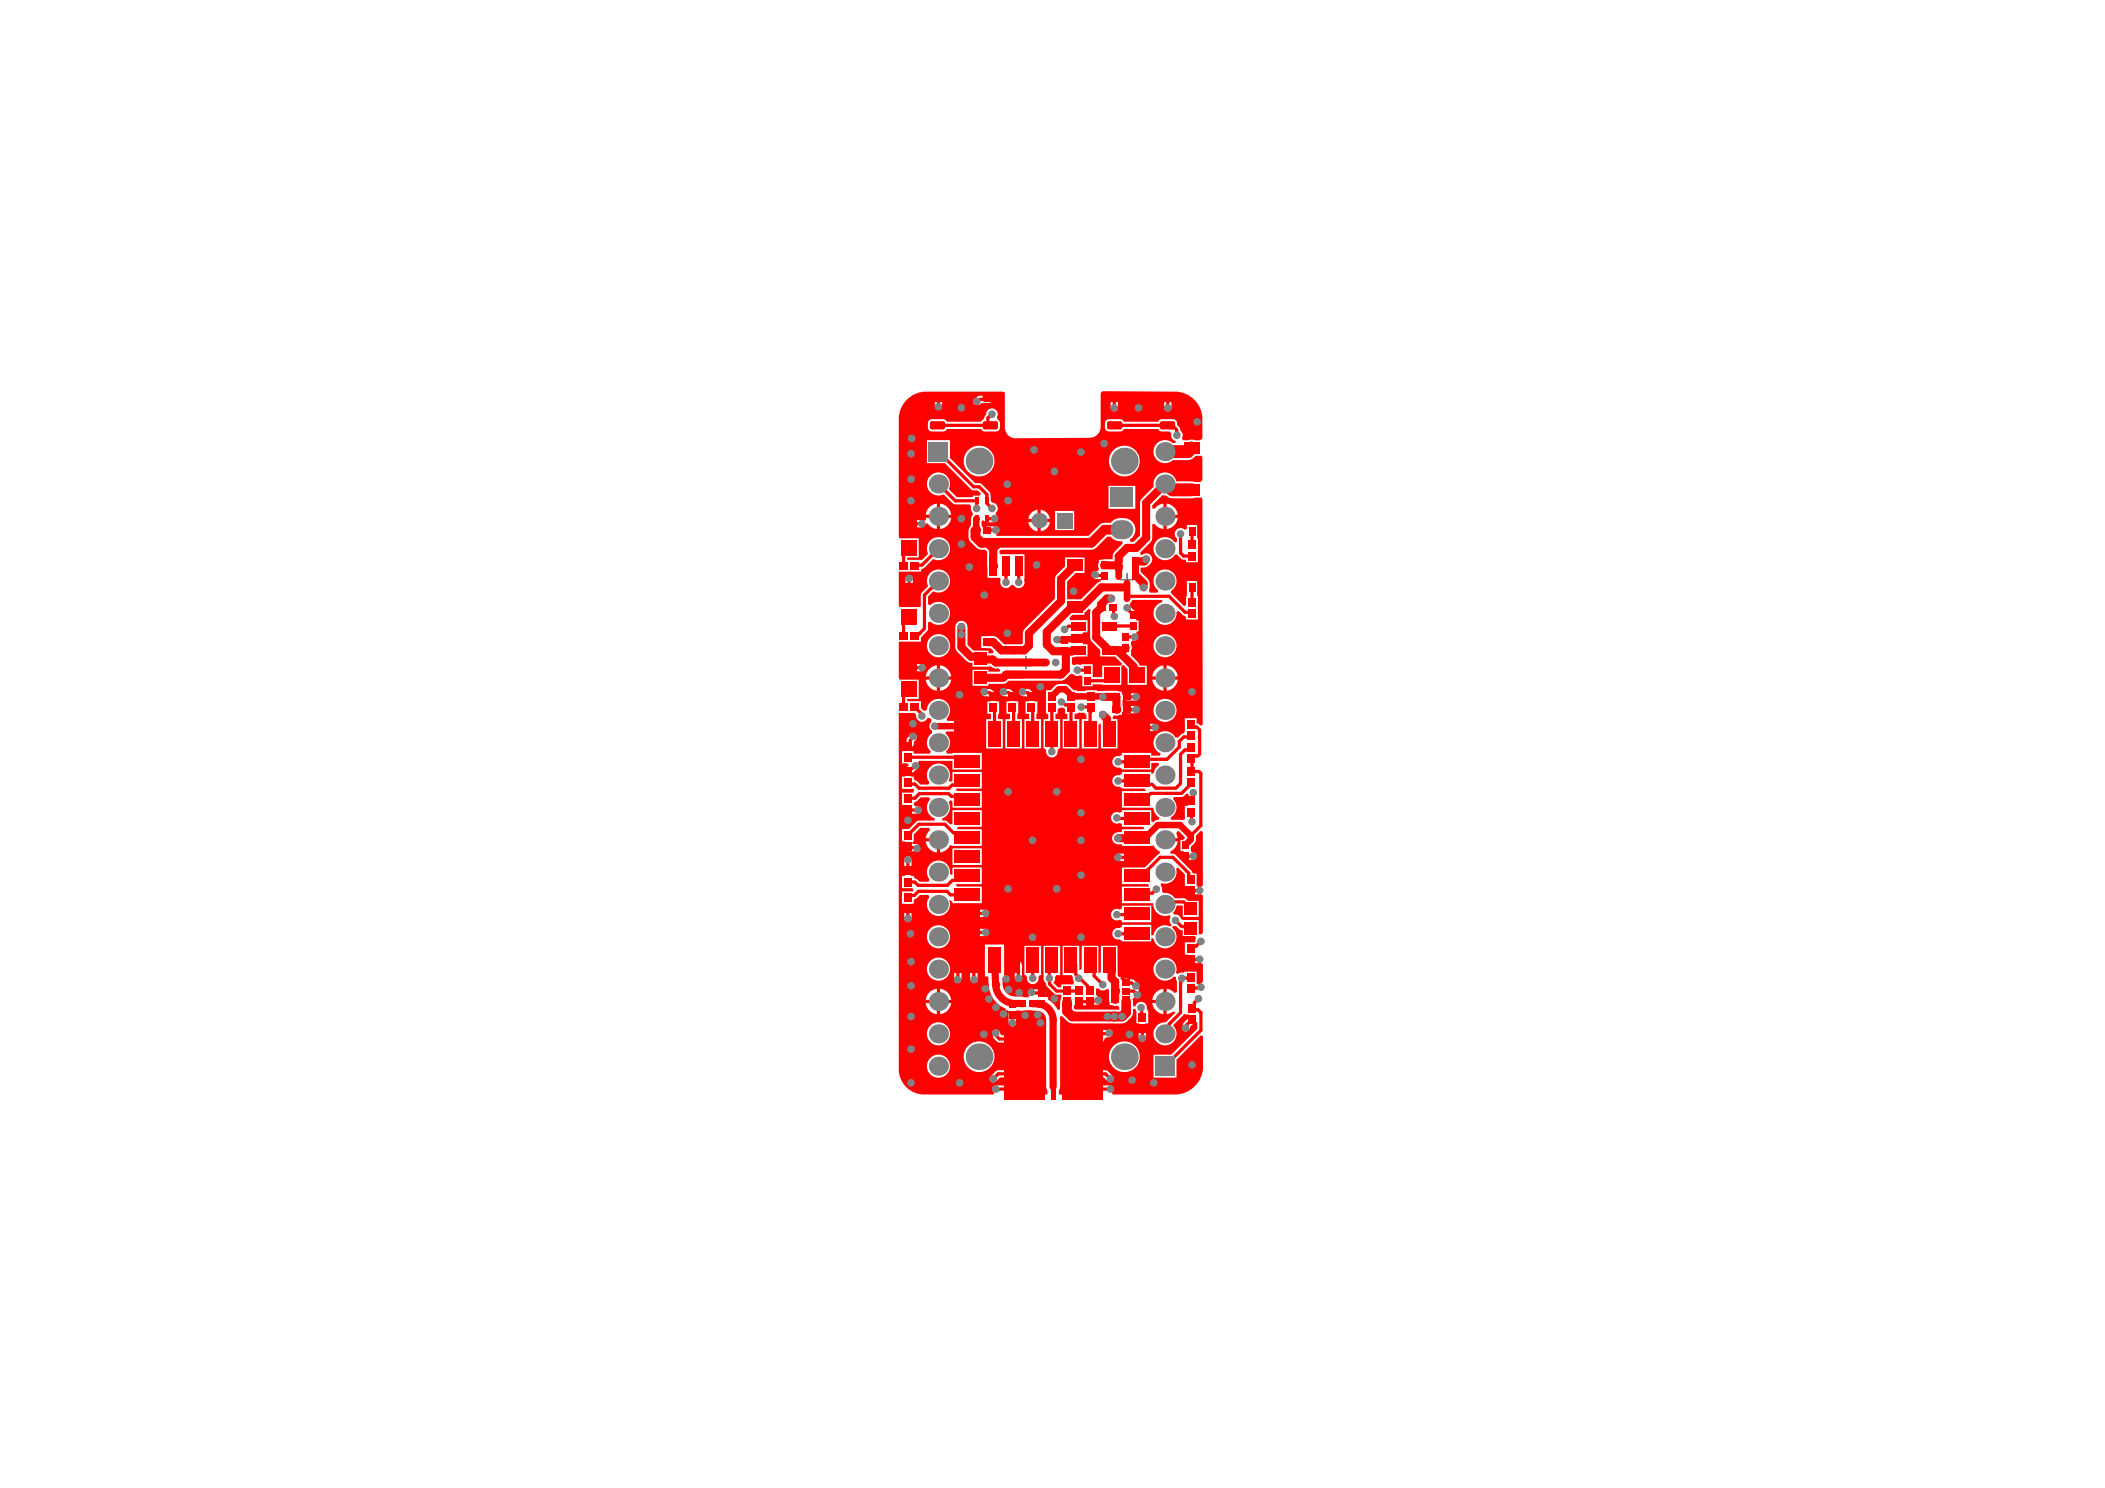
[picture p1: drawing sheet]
<svg xmlns="http://www.w3.org/2000/svg" width="297mm" height="210mm" viewBox="0 0 297 210" stroke-linecap="round" stroke-linejoin="round" font-family="sans-serif">
<path d="M140.2 83h1.8M141.1 82.1v1.8M143.9 93.5h1.8M144.8 92.6v1.8M158.1 81.8h1.8M159 80.9v1.8" fill="none" stroke="#008080" stroke-width=".18"/>
<g fill="#f00">
<path d="M164.4 118.2h1.8l-.2-.6 .1-.3 .2-.1 .9 1-.3 .3h-.3v1.5h.4l.1 .4a.51 .51 0 0 0-.3 .6 .51 .51 0 0 0 .7 .3h.9a.52 .52 0 0 0 .5-.6 .52 .52 0 0 0-.7-.4l-.2-.3v-.5a1.42 1.42 0 0 0 .8-1.6l.6-.7 .3 .1v7.6l-.1 .1a.69 .69 0 0 1-.7-.1v-1.7h-.6l-.2-.4-2.2-2.2-.2-.1-.5-.1-.1-.3a1.78 1.78 0 0 0 1.1-1.4h-1.8z"/>
<path d="M165.7 112.4h1.2l.5-.5 .4 .2v.4a.52 .52 0 0 0-.1 .9l-.1 .3h-.4v1.9l-.4 .1-1.5-.1-.1-.3a1.6 1.6 0 0 0 .3-2.6z"/>
<path d="M163.9 124.6a1.61 1.61 0 0 0 2-2l.3-.2 1 .9v1.7h.4l.1 .3a.52 .52 0 0 0-.1 .6 .52 .52 0 0 0 .6 .3l1.2-.1 .3 .2v5.3l-.2 .2-.3-.1v-1.9h-2.3l-.2-.2a.81 .81 0 0 0-1-.6l-.2-.3a1.49 1.49 0 0 0 .5-1l.9 .1v1.5h2.3v-2.2h-1.6l-.4-.3-1.4-.1a1.6 1.6 0 0 0-1.6-.7l-.3-.3a.74 .74 0 0 0-.1-.8z"/>
<path d="M150.9 87.2l.4-.5h1.7v-.3l.6-.5 .3 .2-.1 .3 .1 3.8 1.3 1.5 .1 .9h2l1.1 1-.2 .3h-2.7v1.6h-1.3v-1.8h-1.5l-.3 .1-.5-.1-.3 .1-.3-.1v-.9l.4-.2h1.8v-1.7h-.6l-.2-.3a.74 .74 0 0 0 0-1.1l.1-.3h.7v-1.7h-2.5z"/>
<path d="M151.5 141.8l.3-.1 .4 .1 2.7-.1a.56 .56 0 0 0 .6-.5 .56 .56 0 0 0-.5-.6l-.3-.2v-.9l.3-.1a.79 .79 0 0 0 1.2 .1l.3 .1 .1 2.2 1 .1 .3 .2v.3h-6.2l-.2-.2z"/>
<path d="M138.7 76.8h2.9l-1.4 1.5z"/>
<path d="M127.7 56.7a3.8 3.8 0 0 1 3-1.5h10.8l.3 .2v5a1.53 1.53 0 0 0 1.4 1.4l10.7-.1a1.52 1.52 0 0 0 1.4-1.5v-4.7l.1-.3h10.4a3.9 3.9 0 0 1 3.9 3.9v2.7l-.4 .3-1.1-.1-1.2 .1-.2-.3 .1-.6-.3-.5-.1-.3-.4-.4v-.3a.58 .58 0 0 0-.6-.6h-1.5l-.4 .2-.2 .2h-4.8l-.1-.2-.4-.2h-1.6l-.4 .2-.1 .2a1.14 1.14 0 0 0 .3 1.3l1.8 .1 .4-.2 .1-.2h4.8l.3 .3 1.4 .1 .2 .3a.83 .83 0 0 0 .6 1v.3h-.4a1.63 1.63 0 0 0-2.3 .1 1.63 1.63 0 0 0 0 2.2 1.63 1.63 0 0 0 2.3 .1h2.4l.3-.2 .5-.4h.9l.1 .3v3.1l-.3 .3-3.4-.1-.1-.3a1.63 1.63 0 0 0-2-.9 1.63 1.63 0 0 0-1.1 1.9l-1.9 2v4.9l-.9 .9h-.5l-.1-.3a1.63 1.63 0 0 0 .8-1.8 1.63 1.63 0 0 0-1.6-1.2 1.87 1.87 0 0 0-1.8 .6l-1.3 .1-1.9 1.8h-13v-.3a.51 .51 0 0 0 .4-.6 .51 .51 0 0 0-.5-.4h-1.9l-.1-.3v-.5l.3-.1 .5 .3 1.2-.1a.56 .56 0 0 0 .4-.5 .56 .56 0 0 0-.4-.5v-.2l.2-.2a.81 .81 0 0 0-.7-1.3l-.2-.2v-.8l-.2-.5-1.2-1.2h-.8l-3.6-3.6v-2.5h-3.2v3.2h2.5l3.7 3.7 .4 .2h.6l.4 .4-.1 .3h-1v.2h-2.3l-1.1-1.1a1.63 1.63 0 0 0-1.2-2.3 1.63 1.63 0 0 0-1.9 1.8 1.63 1.63 0 0 0 2.4 1.2l1.4 1.4 2.2 .1 .2 .3v.4l.3 .5-.3 .8-.1 1a2.19 2.19 0 0 0 0 2.3 2.19 2.19 0 0 0 2.1 1l.3 .3v3.7h1.8v.5a.82 .82 0 0 0 .6 .9 .82 .82 0 0 0 1-.4h.3l.1 .1a.82 .82 0 0 0 1 .3 .82 .82 0 0 0 .4-1.1l.1-3.6h-3.5l-.1-.4 .2-.3h12.8h.4l.3-.2 1.6-1.6h.5l.1 .2a1.77 1.77 0 0 0 1.4 .5l.1 .3-1.3 1.4-.1 .8-1.9 .1-.2 .7 .1 .7-.3 .2a.56 .56 0 0 0-.7 .5 .56 .56 0 0 0 .7 .6h.6l.1 .3-.6 .2-2.3 2.3h-1.9v-2.5l1.2-1.2h1.2v-2.2h-2.7v1.3l-1.4 1.4v3.1l-4.3 4.3-.3 .6v1.4l-.1 .2h-2.5l-.9-.9a1.95 1.95 0 0 0-1.6-.2h-.7v1.6h1.3l.4 .5-.1 .2-.6 .1v-.4h-2.1l-.9-.9v-2.5a.86 .86 0 0 0-.8-.8 .86 .86 0 0 0-.9 .8v2.9l.3 .6 1.3 1.3 .3 .2 .5 .1v.5h2.6l.1 .1a1.46 1.46 0 0 0 1.1 .2l.1 .3-.1 .2h-1.5v-.3h-2.3v2.2h2.3v-.2h2l.4-.1 .5-.4h7.3a2.07 2.07 0 0 0 1.3-.9h.4a.77 .77 0 0 0 1 .2l.3 .1v1.4h1.5v-.3l4 .1v-2.6l.3-.2 .6 .6v2.2h2.7v-2.7h-1l-.2-.5-1-1v-.6a.76 .76 0 0 0 0-.9v-.3l.2-.3a.55 .55 0 0 0 .7-.1 .55 .55 0 0 0-.2-.8l.1-.3h.3v-1.6h-.4l.1-1-.9-.9-.1-.2 .4-.8h4.2v.3a1.63 1.63 0 0 0-1.2 2 1.63 1.63 0 0 0 1.9 1.2 1.63 1.63 0 0 0 1.3-1.8l.3-.1 .6 .5 .3 .2 .2 .5h1.6l-.1-5.4h-1.4l-.1 3.4-.3 .1-1.8-1.8-.1-.3a1.64 1.64 0 0 0 .5-2.4 1.64 1.64 0 0 0-2.4-.2 1.64 1.64 0 0 0 .1 2.5v.3h-1.1l-.2-.3 .1-.1a1.68 1.68 0 0 0-.2-1.5l-1.1-1v-.6a1.31 1.31 0 0 0 1.6-1.5 .86 .86 0 0 0-1.3-.3h-.2l-.1-.4 1.6-1.7 .1-2.2 .3-.1a1.81 1.81 0 0 0 1.3 .7v-3.6a1.78 1.78 0 0 0-1.3 .8l-.3-.1v-.4l1.4-1.4h.6l.3 .2 .6 .2 4.1-.1 .1 .3v31.7l-.3 .2-.5-.4v-.7h-1.7v1.9l-.1 .2-.4 .2-.5 .5-.4-.1-.1-.2a1.64 1.64 0 0 0-2.6 0 1.64 1.64 0 0 0 .7 2.5l-.1 .3h-1.2v-.4h-4.2v.3l-.3 .2a.82 .82 0 0 0-1.1 .8 .82 .82 0 0 0 1.1 .8l.3 .2h4.2v-.9h1l.1 .3a1.56 1.56 0 0 0-.8 1.2h-.3v-.2h-4.2v.3l-.4 .1a.83 .83 0 0 0-1 .9 .83 .83 0 0 0 1.1 .8l.3 .2h3.2l.2 .4h-3.4v2.3h4.2l.3 .1v.1a1.57 1.57 0 0 0 .8 1.2l-.1 .3-.4 .1-.3 .3-.3-.1v-1.6h-4.2l-.1 .3-.2 .1-.2-.1a.82 .82 0 0 0-1 .9 .82 .82 0 0 0 1.2 .6l.3 .2v.3h3l.2 .4h-3.2v.4a1.04 1.04 0 0 0-1.4 .8 .86 .86 0 0 0 .9 .9h.5v.2h4.5l.5 .6 .4 .2v.2l-.1 .1-.3 .2-1.7 1.8h-3.3v2.3h3.7l.2 .3-3.9 .1v2.3h4.5v.3l-4.5 .1v.3l-.3 .2a.82 .82 0 0 0-1.2 .7 .82 .82 0 0 0 1.2 .7l.3 .2v.2h4.2v-2.3h.3l.1 .4a1.7 1.7 0 0 0 2.1 .9l.2 .3-.1 .3a.75 .75 0 0 0 .2 .8l-.2 .2a1.62 1.62 0 0 0-2.3 1.2h-.3v-1.4h-4.2v.2l-.4 .2a.83 .83 0 0 0-1 .8 .83 .83 0 0 0 1.1 .8l.3 .3h4.2v-.4h.3l.1 .4a1.64 1.64 0 0 0 2.5 .6 1.64 1.64 0 0 0 0-2.5l.2-.3h.4l.6 .6h.3v.8h1.7l.2 .3-.2 .6h-1.4v1.8h.4l.1 .3a.52 .52 0 0 0-.1 .6 .52 .52 0 0 0 .6 .3l1.3-.1 .2 .2v2.5l-.6 .4-.2-.1v-1.7h-1.7l-.2 .1a.74 .74 0 0 0-.8 .2l-.3-.2 .1-.3a1.63 1.63 0 0 0-1.9-1.8 1.63 1.63 0 0 0-1.1 2.4 1.63 1.63 0 0 0 2.7 .2l.3 .2 .1 .6v1.5l-.3 .1a1.74 1.74 0 0 0-1.2-.6v3.6l.9-.4 .4 .1-1.4 1.4a1.63 1.63 0 0 0-1.7 2 1.63 1.63 0 0 0 2.4 1.1 1.63 1.63 0 0 0 .3-2.6l1.6-1.7 .7 .1 .1 .3-.3 .4a1.2 1.2 0 0 0-.7 .9 .54 .54 0 0 0 .3 .8 .54 .54 0 0 0 .7-.4 .49 .49 0 0 1 .3-.6l.4-.4 .4 .1v.9l-3.7 3.7h-2.5v3.2h3.2v-2.5l3.5-3.4 .3 .1v4.2a4 4 0 0 1-3.6 4h-9.2l-.1-.3 .2-.1a.51 .51 0 0 0 .1-.6 .51 .51 0 0 0-.5-.3h-1.1l-.9-.8 .2-.3h.9l.7 .7a.51 .51 0 0 0 .6-.2 .51 .51 0 0 0 0-.7l-.9-.8h-1.8l-1.2-1.2v-.4l2.5-2.5 .4-.6a.63 .63 0 0 0 .8-.2 .63 .63 0 0 0-.2-.8h-1.4a.51 .51 0 0 0-.5 .5v.5l-2.6 2.7v2l.2 .4 2.7 2.7-.1 .3h-5.6v-.6l.2-.5-.1-9.9 .4-.1 .7 .8 .3 .2 .4 .1h5.9a2.06 2.06 0 0 0 2.7-1.6v-.5h.3l.2 .3v1.8h.4l.1 .3-.2 .4v1.3a.51 .51 0 0 0 .5 .6 .51 .51 0 0 0 .5-.6v-1.3l-.2-.4 .1-.3h.4v-1.8l-.2-.3a.83 .83 0 0 0-.6-1 .83 .83 0 0 0-1 .7l-.3-.1-.1-1 .3-.2a.54 .54 0 0 0 .8-.1 .54 .54 0 0 0-.2-.8v-.4l.1-.1a.5 .5 0 0 0-.4-.7 .98 .98 0 0 0-1.2-.5 .48 .48 0 0 0-.7 .2l-.3-.1-.1-.4h-.2l-.2-.2v-4.2h-2.4v3.7l-.3 .2v-3.9h-2.4v3.3l-.3 .2v-3.5h-2.3v4.2h1.2l.4 .9-.2 .4h-1.6v.4h-.5l-.7-.7a.77 .77 0 0 0 .3-.8l.2-.2h.5v-4.2h-2.3v4.2v.1a.78 .78 0 0 0 .3 1l.1 .5 1 1 .4 .1h.7v.5l-.2 .5v1.1l-.3 .1a2.98 2.98 0 0 0-1.4-1.5v-.3h-.3l-.2-.4a.5 .5 0 0 0-.4-.7l-1.3-.1a.51 .51 0 0 0-.6 .2 .51 .51 0 0 0 .1 .7l-.1 .3-1-.1a2.23 2.23 0 0 1-2.4-.9l-.2-.4-.1-1.3 .3-.3v-4.5h-2.7v4.5h.5v1.3a3.7 3.7 0 0 0 2.4 3.3v.2h.4l.1 .3-.1 .3v1.2a.52 .52 0 0 0 .6 .5 .52 .52 0 0 0 .4-.6v-1.3l.1-.3h.7a3.4 3.4 0 0 1 2 0h.3a1.27 1.27 0 0 1 1.2 1.3v9.4l.2 .5v.6h-5.6l-.1-.3 2.9-2.9v-2l-.1-.4-2.7-2.6-.3-.1h-.5l-.3-.3a.55 .55 0 0 0-.6-.6 .55 .55 0 0 0-.4 .8l.1 .4a1.31 1.31 0 0 0 1.5 .7l2.3 2.3v.4l-1.1 1.2h-2.2l-1 1a.51 .51 0 0 0 .2 .6 .51 .51 0 0 0 .6 0l.6-.6h1.3l.1 .3-.8 .8-1.4 .1a.5 .5 0 0 0-.3 .4 .5 .5 0 0 0 .3 .5l-.1 .3h-10.1l-.7-.1a3.6 3.6 0 0 1-2.6-3.5v-50.2h2.2l.3 .2v.4a.87 .87 0 0 0 .8 .6 .87 .87 0 0 0 .8-.5h.3l.2 .2v.4a.72 .72 0 0 0 .1 1.2v.3a1.61 1.61 0 0 0-.2 2.6l-.1 .3h-2.3v-.3h-.4v-.4a.89 .89 0 0 0 .5-1 .65 .65 0 0 0 .3-.7 .65 .65 0 0 0-.7-.5l-.6 .8-.1 .5-.2 .2a.5 .5 0 0 0 .1 .7l-.1 .4h-.4v1.7h.8l.1 .3a.84 .84 0 0 0-.6 1l.2 .2-.1 .3h-.4v1.8h1.7l-.2 .5h-1.5v1.7h.4v.4a.52 .52 0 0 0-.1 .6 .52 .52 0 0 0 .5 .3h1.4a.52 .52 0 0 0 .6-.5 .52 .52 0 0 0-.6-.5h-.3l-.3-.3v-.1l.2-.3 .3-.1 .5-.5h1.2l.1 .3-.1 .1a1.62 1.62 0 0 0 .8 2.5v.4h-2.4l-1.2 1.1h-1v1.8h.4v.3a.65 .65 0 0 0 0 .7 .65 .65 0 0 0 .6 .4l.9 .1a.56 .56 0 0 0 .7-.6 .56 .56 0 0 0-.6-.5l-.6-.1 .2-.3v-1l1-.9h1.2l.1 .3a1.74 1.74 0 0 0-.6 1.1h1.8v.3h.3v1.8a1.88 1.88 0 0 0 1.4-1.1l.3 .1h4.1v-2.3h-3.5l.2-.4h3.3v-2.3h-4.1v1.9l-.3 .1-.6-.5h-.5l-.1-.4a1.6 1.6 0 0 0 1-2.2l.2-.3h.2l.1 .2v.8h4.1v-2.3h-3.5l-.1-.3 3.6-.1v-2.3h-4.1v1.3l-.3 .1-.2-.2a1.63 1.63 0 0 0-1.6-2.4 1.63 1.63 0 0 0-1.2 2.7l-.1 .3h-1.1l-.5-.5-.3-.1-.2-.3v-.3h-.4l-.1-.3 1-.7a.51 .51 0 0 0 .2-.8v-.4h4.8v1.2h4.1v-2.3h-4.1v.1h-.8l-.1-.3 .2-.2a1.63 1.63 0 0 0-.3-2.3l.2-.3h1.5l.8 .8a.74 .74 0 0 0 1.1 0 .74 .74 0 0 0 0-1l-1.3-1.3h-2l-.1-.3 .1-.2a1.63 1.63 0 0 0-.7-2.5 1.63 1.63 0 0 0-2.2 1.4l-.3 .2-.5-.4v-1h-2v-.3h1.6v-2.7h-2.7l-.1-.3v-5.1h3.2v-.6l.9-1 .1-1.1 .3-.1 .1 .1a1.63 1.63 0 0 0 2.3-.2 1.63 1.63 0 0 0-.2-2.3 1.63 1.63 0 0 0-2.2 .1l-.3-.2v-1.1l.7-.7 .1 .1a1.63 1.63 0 0 0 2.3-1.3 1.63 1.63 0 0 0-1.9-1.8 1.63 1.63 0 0 0-1.2 2.3l-1 1-.1 1.9h-3l-.1-.2v-4.8h3.2l.1-.4 .4-.1 1.2-1.3a1.63 1.63 0 0 0 2.3-1.2 1.63 1.63 0 0 0-1.8-1.8 1.63 1.63 0 0 0-1.2 2.3l-.9 .9h-2.1v-.4h1.6v-2.7h-2.7l-.1-.2v-16.9l.2-.8 .3-.7zM137.5 56.3a.6 .6 0 0 0 .2 .8 .6 .6 0 0 0 .8-.3h1.1a.62 .62 0 0 0 .6-.5 .62 .62 0 0 0-.4-.7l-.5 .2-1.2 .1zM131.9 55.8a.5 .5 0 0 0 0 .7v.9a.51 .51 0 0 0 .5 .5 .51 .51 0 0 0 .5-.5v-1.1l-.1-.4a.56 .56 0 0 0-.9-.1zM164.4 55.8l-.2 .3 .1 1.4a.51 .51 0 0 0 .5 .5 .51 .51 0 0 0 .5-.5v-1.3l-.2-.4a.51 .51 0 0 0-.7 0zM156.9 55.8l-.2 .4v1.3a.51 .51 0 0 0 .5 .5 .51 .51 0 0 0 .6-.5v-1.2a.51 .51 0 0 0-.3-.6 .51 .51 0 0 0-.6 .1zM131.1 59.3a1.12 1.12 0 0 0 .2 1.5l1.8 .1 .4-.2 .1-.2h4.8l.2 .2 .4 .2h1.5a.58 .58 0 0 0 .6-.6v-.6l-.2-.4a.5 .5 0 0 1-.1-.7 .82 .82 0 0 0-.8-1 .82 .82 0 0 0-.8 .9l-.8 1h-4.8l-.1-.2-.4-.2h-1.6zM156.5 65a2.18 2.18 0 0 0 4.3 0 2.18 2.18 0 0 0-4.3 0zM136 65a2.18 2.18 0 0 0 4.3 0 2.18 2.18 0 0 0-4.3 0zM156.4 68.5v3.3h3.8v-3.3zM132.7 71v1.6h1.5a1.81 1.81 0 0 0-1.5-1.6zM131 71.7l-.4 .9h1.6v-1.6a1.81 1.81 0 0 0-1.2 .7zM164.6 71v1.6h1.6a1.81 1.81 0 0 0-1.6-1.6zM146.9 71.9v1.3h1.3a1.53 1.53 0 0 0-1.3-1.3zM145.4 72.5l-.3 .7h1.3v-1.3l-.7 .3zM127.9 73.3a.66 .66 0 0 0 0 .7 .66 .66 0 0 0 .6 .4h1.6a.5 .5 0 0 0 .5-.5l.3-.1a1.73 1.73 0 0 0 1.3 .8v-1.5h-1.6l.1 .2a.39 .39 0 0 1-.6 .1l-1.4-.1a.51 .51 0 0 0-.8 0zM164.6 73.1v1.5a1.81 1.81 0 0 0 1.6-1.5zM132.7 73.1v1.5a1.81 1.81 0 0 0 1.5-1.5zM163.1 76.4a1.63 1.63 0 0 0 .4 2.3 1.63 1.63 0 0 0 2.3-.5h.3a1.23 1.23 0 0 0 1.3 .8v.3h1.6l-.1-5.2h-1.4v.5l-.3 .1a.82 .82 0 0 0-1.2 .1 .82 .82 0 0 0 .1 1.2v.4l-.3 .1a1.62 1.62 0 0 0-2.7-.1zM148.9 72.1v2.7h2.7v-2.7zM145.1 73.7a1.53 1.53 0 0 0 1.3 1.3v-1.3zM146.9 73.7v1.3a1.53 1.53 0 0 0 1.3-1.3zM127.9 81.2l-.1 .4v1.8a.51 .51 0 0 0 .5 .5 .51 .51 0 0 0 .5-.5v-1.8a.51 .51 0 0 0-.3-.5 .51 .51 0 0 0-.6 .1zM162.8 91.1a1.64 1.64 0 0 0 3.2 0 1.64 1.64 0 0 0-3.2 0zM130.8 91.1a1.65 1.65 0 0 0 3.3 0 1.65 1.65 0 0 0-3.3 0zM127.9 93.3a.51 .51 0 0 0 0 .7l.7 .6 1.5 .1a.51 .51 0 0 0 .5-.5 .51 .51 0 0 0-.5-.5h-1.1l-.3-.4a.51 .51 0 0 0-.8 0zM132.7 93.8v1.6h1.5a1.81 1.81 0 0 0-1.5-1.6zM131 94.5l-.4 .9h1.6v-1.6a1.81 1.81 0 0 0-1.2 .7zM164.6 93.8v1.6h1.6a1.81 1.81 0 0 0-1.6-1.6zM162.9 94.5l-.3 .9h1.6v-1.6a1.81 1.81 0 0 0-1.3 .7zM164.6 95.9v1.6a1.81 1.81 0 0 0 1.6-1.6zM162.6 95.9a1.81 1.81 0 0 0 1.6 1.6v-1.6zM132.7 95.9v1.6a1.81 1.81 0 0 0 1.5-1.6zM130.6 95.9a1.81 1.81 0 0 0 1.6 1.6v-1.6zM147.6 97.4v3.3h.3v.7h-.6v4.2h.1l.2 .3a.83 .83 0 0 0 .8 1 .83 .83 0 0 0 .8-1l.2-.3h.2v-4.2h-.7v-.7h.4v-.7l.3-.2h.4l.3 .2v.7h.3v.7h-.6v4.2h2.3v-4.2h-.7v-.7h.4l.3-.2 .1 .1a.64 .64 0 0 1 .9 .3v.5h-.7v4.2h2.4v-3.4l.3-.1v3.5h2.4v-4.2h-.6l-.1-.3 .3-.2 .2 .1 .8-.2v-.4h.4l.4 .2h1.2a.51 .51 0 0 0 .5-.5 .51 .51 0 0 0-.5-.5h-1.2l-.4 .2-.3-.1v-.9l.3-.1 .4 .1h1.2a.51 .51 0 0 0 .5-.5 .51 .51 0 0 0-.5-.5h-1.2l-.4 .2h-.4v-.4l-.8-.2-2.7 .1v-.1h-1.6v.1h-1.2v-.1h-.5a1.89 1.89 0 0 0-3.3 0zM162.8 100.2a1.64 1.64 0 0 0 3.2 0 1.64 1.64 0 0 0-3.2 0zM160 103.2a.51 .51 0 0 0 0 .7 .51 .51 0 0 0 .7 0l.8-.8h1.5a.51 .51 0 0 0 .5-.5 .51 .51 0 0 0-.5-.5h-1.9zM143.9 97.2a.61 .61 0 0 0 0 .7 .61 .61 0 0 0 .5 .3h.4l.4 .4-.1 .3h-.4v1.8h.5v.7h-.6v4.2h2.3v-4.2h-.7v-.7h.2v-1.8h-.4l-.1-.3 .2-.4a1.43 1.43 0 0 0-1.5-1 .5 .5 0 0 0-.7 0zM141.2 97.2a.61 .61 0 0 0 0 .7 .61 .61 0 0 0 .5 .3h.4l.4 .4-.1 .3h-.4v1.8h.5v.7h-.6v4.2h2.3v-4.2h-.7v-.7h.2v-1.8h-.4l-.1-.3 .2-.4a1.43 1.43 0 0 0-1.5-1 .5 .5 0 0 0-.7 0zM138.5 97.2a.61 .61 0 0 0 0 .7 .61 .61 0 0 0 .5 .3h.4l.4 .4-.1 .3h-.4v1.8h.5v.7h-.6v4.2h2.3v-4.2h-.7v-.7h.2v-1.8h-.4l-.1-.3 .2-.4a1.43 1.43 0 0 0-1.5-1 .5 .5 0 0 0-.7 0zM130.6 118.7a1.81 1.81 0 0 0 1.6 1.6v-1.6zM157.4 120.6a.51 .51 0 0 0-.1 .5 .51 .51 0 0 0 .5 .4h2.5a.54 .54 0 0 0 .6-.7 .54 .54 0 0 0-.8-.4h-2.3zM134.4 119.7v2.3h4.1v-2.3zM127.7 120.9l-.1 .4v1.5l.2 .4-.1 .4h-.4v1.7h1.4l.2 .3-.1 .1h-1.5v1.8h.4l.1 .3-.2 .4v1.4a.51 .51 0 0 0 .5 .5 .51 .51 0 0 0 .5-.5v-1.4l-.2-.4 .1-.3h.4l.1-.7 .4-.1 .4-.5h1.2l.1 .4a1.64 1.64 0 0 0 1.1 2.6 1.64 1.64 0 0 0 1.8-2.2h.1l.3 .2v.2h4.1v-2.3h-3.5l-.1-.4h3.6v-2.3h-4.1v1l-.4-.2a1.63 1.63 0 0 0-2-1.8 1.63 1.63 0 0 0-.8 2.7l-.2 .3h-1.2l-.4-.3-.3-.2-.2-.3h-.4l-.1-.4 .2-.4v-1.5a.51 .51 0 0 0-.3-.5 .51 .51 0 0 0-.6 .1zM136.1 128.6a.51 .51 0 0 0 0 .7 .51 .51 0 0 0 .6 .1h2.4a.51 .51 0 0 0 .5-.6 .51 .51 0 0 0-.5-.5h-2.5zM136.1 131.3a.51 .51 0 0 0 0 .6 .51 .51 0 0 0 .6 .1h2.4a.51 .51 0 0 0 .5-.5 .51 .51 0 0 0-.5-.5h-2.5zM130.8 132.1a1.65 1.65 0 0 0 3.3 0 1.65 1.65 0 0 0-3.3 0zM130.8 136.7a1.65 1.65 0 0 0 3.3 0 1.65 1.65 0 0 0-3.3 0zM142.7 135.1a.51 .51 0 0 0 0 .8l.5 .5v1.6a.53 .53 0 0 0 .6 .5 .53 .53 0 0 0 .4-.7v-1.6a1.83 1.83 0 0 0-1-1.2h-.4zM134.8 136.4l-.1 .4v1.2a.53 .53 0 0 0 .4 .7 .53 .53 0 0 0 .6-.6v-1.1l.8-.8 .4 .4v1.5a.53 .53 0 0 0 .6 .6 .53 .53 0 0 0 .4-.7v-1.8l-1.1-1.1a.51 .51 0 0 0-.7 0zM144.6 133.4v4.2h.1l.2 .2a.83 .83 0 0 0 .8 1 .83 .83 0 0 0 .8-1l.2-.2h.2v-4.2zM132.7 139.5v1.5h1.5a1.81 1.81 0 0 0-1.5-1.5zM131 140.2l-.4 .8h1.6v-1.5a1.81 1.81 0 0 0-1.2 .7zM162.9 140.2l-.3 .8h1.6v-1.5a1.81 1.81 0 0 0-1.3 .7zM162.6 141.5a1.81 1.81 0 0 0 1.6 1.6v-1.6zM132.7 141.5v1.6a1.81 1.81 0 0 0 1.5-1.6zM130.6 141.5a1.81 1.81 0 0 0 1.6 1.6v-1.6zM130.8 145.8a1.65 1.65 0 0 0 3.3 0 1.65 1.65 0 0 0-3.3 0zM156.5 149.1a2.18 2.18 0 0 0 4.3 0 2.18 2.18 0 0 0-4.3 0zM136 149.1a2.18 2.18 0 0 0 4.3 0 2.18 2.18 0 0 0-4.3 0zM130.8 150.4a1.65 1.65 0 0 0 3.3 0 1.65 1.65 0 0 0-3.3 0z"/>
</g>
<path d="M137.8 70.6v1.1M139.3 70.6v.4l.7 .7M142 79.8v2.3M143.8 79.8v2.3" fill="none" stroke="#f00" stroke-width=".46"/>
<circle cx="137.8" cy="71.7" r=".23" fill="#f00"/>
<path d="M134.8 70.6h3" fill="none" stroke="#f00" stroke-width=".46"/>
<path d="M135.7 88.4v2.9l1.3 1.3h1.1l.3 .3" fill="none" stroke="#f00" stroke-width="1.1"/>
<path d="M138.5 76.6h1.7" fill="none" stroke="#f00" stroke-width="1.4"/>
<circle cx="140.2" cy="79.8" r=".57" fill="#f00"/>
<path d="M140.2 76.6v3.2M151.7 79.7h-.3l-.3 .3v.3l-1.4 1.4v3.1l-4.5 4.5v1.8M152 79.8l-.1 .2M141.3 91.7h3.2M152.7 85.6h-1l-.3 .3h-.4l-3.3 3.2v1.8l.9 1" fill="none" stroke="#f00" stroke-width="1.1"/>
<path d="M149.1 90.2l1.2 .1" fill="none" stroke="#f00" stroke-width=".91"/>
<path d="M150.8 88.3l-.6 .5M128.1 119.4l.2 .2h1l.1 .1M128.1 121.3v1.5M145.6 140v.1h1.4M148.1 138v.8l1 1h3.3" fill="none" stroke="#f00" stroke-width=".46"/>
<circle cx="128.1" cy="121.3" r=".23" fill="#f00"/>
<path d="M128.1 128.2v1.4" fill="none" stroke="#f00" stroke-width=".46"/>
<circle cx="128.1" cy="128.2" r=".23" fill="#f00"/>
<path d="M139.3 73.2h1" fill="none" stroke="#f00" stroke-width=".46"/>
<circle cx="140.3" cy="73.2" r=".23" fill="#f00"/>
<g fill="none" stroke="#f00" stroke-width=".46">
<path d="M132.4 63.7l5 5h.8l1.1 1v.9M132.4 68.3l2.4 2.3M139.3 74.8h1.2M157.3 60h7.4l.4 .3h.6l.3 .3 .1 .8M166.6 75.3v2.7l.4 .4h1.2M168.2 75v1.9M154.5 81.1l.2 .1h1l.1 .1M157.1 85.7v.1v1.1h.1M158.9 89.8l1.2 .1M158.9 82.9v.9l.4 .3h5.7l2.2 2.3h.9l.1 .1M168 114.5l.1 .1v1.2l.1 .1M168.2 103.8l-.2 .1h-.9l-.7 .7v.8"/>
<path d="M169.5 116.5l-1.5 1.4"/>
</g>
<path d="M137.8 73.2v1.6M161.6 117.8v.4M163.4 116.4h3.1l1.5 1.5v.5l-.7 .7v.2" fill="none" stroke="#f00" stroke-width=".91"/>
<path d="M155.4 85.7h.1M155.4 85.7l-.7 .7v3.5M156.8 84.4h-.6l-.8 .9v.4M158.9 82.9h-3.5l-2.7 2.7" fill="none" stroke="#f00" stroke-width="1.1"/>
<path d="M137.8 74.8l-.2 .1v.8l.9 .9M158.3 74.7h-2.4l-1.9 1.9h-13.8" fill="none" stroke="#f00" stroke-width="1.4"/>
<circle cx="168.2" cy="82.9" r=".23" fill="#f00"/>
<g fill="none" stroke="#f00" stroke-width=".46">
<path d="M139.8 56.1l-.2 .2h-1.3l-.3 .3h-.2M139.8 58.7l.2-.3-.6 .6v.9l-.1 .1M139.8 59.6l.4 .4M132.3 60h7.9M128.3 93.6l.5 .6h1.3M129.1 99.7l.9 .9v.3l.1 .1M148.4 99.8v6.2M149.8 99h.1l.5 .4h.4l.3 .4M151.1 99.4v4.1M152.6 99.7h1.3l.1 .1M152.6 99.7h.1M168.2 82.9v2"/>
<path d="M128.8 103.9v.1l-.4 .4v.5l-.3 .3M129.2 108h-.1l-.5 .5h-.2l-.3 .3M129.5 100.1h.1M151.1 103.5h.1M154 100.4l-.2 .1v3M166.4 105.4l-1.7 1.7h-4l-.4 .4h-2.5M168.2 102.2l.3 .4h.4l.4 .4v3.4l-.3 .2h-.5l-.3 .4v1.8h1l.3 .3v7.4M168.2 110.4l-1.5 1.5h-4.3l-.2 .2h-1.1l-.7 .7M168.2 105.4l-.4 .4h-.6l-.6 .6v4.1l-.7 .7h-2.8l-.5-.6h-1.6l-.6-.5M168.4 111.8l-.1 .1v.8l-.3 .3M140.5 145.7l.1 .1v.4l.4 .4h.9M143.1 151.5h-2.2l-.7 .7"/>
<path d="M152.7 150.1l1.4 1.4h1.9l.7 .7M156.5 145.7l-.1 .1h-1.1v.7"/>
</g>
<path d="M155.8 79.7h2l.1 .1v.4M161.7 78.9l-.3 .3h-1.1M164.4 68.3l-2.7 2.6v5l-1.4 1.4h-1.3l-1.1 1.2v.7M155.6 98.3h1.9M161.4 82.3v.6M160.7 117.8l-.4 .4" fill="none" stroke="#f00" stroke-width="1.1"/>
<path d="M164.6 68.3l.9 .8" fill="none" stroke="#f00" stroke-width="1.8"/>
<path d="M148.5 98.1h.1M151 97.9l-.7-.7h-.9l-1 1M151.1 98.2l4.5 .1M163.4 116.4l-1.3 1.3h-.4l-.1 .1" fill="none" stroke="#f00" stroke-width=".91"/>
<path d="M140.3 135.5l.1 1.3" fill="none" stroke="#f00" stroke-width="1"/>
<circle cx="140.5" cy="138.9" r=".51" fill="#f00"/>
<path d="M140.4 136.8l.1 2.1M142.8 141.6h1.3" fill="none" stroke="#f00" stroke-width="1"/>
<path d="M132.3 56.1l.1 .2v1.1M157.3 56.1l-.1 1.4M164.7 56.1l.1 1.4M128.3 81.6v1.8M128.3 97.2l-.8 .8v1.7M128.1 114.3h1.4M128.4 117.4h.1M133.3 116.3h-3.6l-1.6 1.5M136.5 123.5l-.7 .7h-1.4l-.7 .7h-4.2l-.4-.5h-.6M136.5 126.2h-2.4l-.5-.5h-4l-.6 .6h-.6l-.3 .3M153.8 135.5l.6 .6v1.6l1.2 1.2" fill="none" stroke="#f00" stroke-width=".46"/>
<path d="M145.2 91.1l-.7 .6" fill="none" stroke="#f00" stroke-width="1.1"/>
<path d="M156.3 143.4h2M157.2 143.4h.1" fill="none" stroke="#f00" stroke-width="1.4"/>
<circle cx="157.2" cy="143.4" r=".68" fill="#f00"/>
<path d="M150.6 141.3v1.3l.7 .8h5M150.6 141.7h.1M158.9 141.3v1.5l-.6 .6" fill="none" stroke="#f00" stroke-width="1.4"/>
<g fill="none" stroke="#f00" stroke-width=".46">
<path d="M138.9 97.6l.1 .1h.6l.6 .5M141.6 97.6l.1 .1h.6l.6 .5M142.5 97.9h.1M144.3 97.6l.1 .1h.6l.6 .5M145.2 97.9h.1M135.1 138.2l.1-1.4 1.3-1.3 .9 .9 .1 1.8M139.1 131.5h-2.5l-.1 .1M139.1 128.8h-2.5l-.1 .1M151.1 135.5l.7 .7v1.2l.4 .4v.2h.2l1.1 1.1v.3l.3 .3M152.7 138.3h.1M158.9 139.8h1l.6 .5M158.9 138.5l.1 .2h.7l.4 .4h.2"/>
<path d="M160.4 128.9l-.1 .1h-2.7M141.9 146.6l2.6 2.6v1.8l-2.6 2.6h-1.4M142.8 143.1v1.2M142.8 144.3h.1M144.5 150.1l-1.4 1.4M155 141.1l-.1 .1h-1l-.1 .1h-1.6M155.3 146.5l-2.6 2.7v1.8l2.6 2.6h1.4M161 142.1l.1 .1v1.2l.1 .1M161.2 145.1v1.3"/>
</g>
<path d="M145.8 141.6h.5M148.6 143.9v9.4" fill="none" stroke="#f00" stroke-width="1"/>
<path d="M152.2 90l-.1 .2h-1.7l-.1 .1M131.9 102.4h3.5l1.1 1.1" fill="none" stroke="#f00" stroke-width=".91"/>
<path d="M139.3 90.6h.9l1.1 1.1M148.6 91.9h1.7M156.5 135.5l.3 .3v2.2l.6 .5v1.3" fill="none" stroke="#f00" stroke-width="1.1"/>
<circle cx="157.4" cy="139.8" r=".57" fill="#f00"/>
<path d="M157.4 139.8v1.3" fill="none" stroke="#f00" stroke-width="1.1"/>
<circle cx="157.4" cy="139.8" r=".57" fill="#f00"/>
<g fill="none" stroke="#f00" stroke-width=".46">
<path d="M128.3 73.7l.2 .2h1.6M128.3 77.3l-.8 .8v1.7M132.4 77.4l-2.3 2.3h-.6l-.1 .1M128.3 87l-.8 .8v1.9M132.4 82l-2 1.9v4.8l-1 1M140.2 99.8l.1 .2v3.5M142.9 99.8l.1 .2v3.5M145.6 99.8l.1 .2v3.5M150.8 88.3h1.4M159 85.7v.2l.9 .9M159.1 98.3h1.2M160.1 88.3h-3.9"/>
<path d="M128.1 112.7l1-.1 .6-.6h4.2l.4 .3h1.8l.4 .5M128.1 106.8h7.8l.6 .6M133.3 116.3l1.2 1.2h1.3l.7 .7M136.5 110.1l-.7 .6h-1.4l-.5 .5h-4.2l-.6-.6h-.8l-.2-.2M159.1 100.1h1.2M160.4 110.1l-.1 .1h-2.5M163 102.6h-1.7l-.9 .9M143 135.5l.7 .7 .1 1.8M145.7 135.5v2.5M160.4 120.8l-.1 .1h-2.5M160.4 123.5h.9l.7-.6v-.2l1.7-1.8h1.8l2.2 2.3v1.2l.1 .1M160.4 131.6l-.1 .1h-2.5"/>
<path d="M163.2 125.4l-.6 .6h-2M164.4 127.6l.4-.4h2.2l1 1M168 137.9l-1.2 .1-.2 .1v4.8l-1.6 1.6v.1l-.6 .6v.6M168.4 120.8h-1.1M169.3 135.3l-1.3 .1M169.3 125.6l-1.3 .1M169.5 139.3l-.2 .1h-1.1l-.2 .1M168.2 143.8l-.8 .8v.3l-.1 .1M169.1 140.9l-.6 .6v.4l-.3 .3 .2 .2h.6l.5 .5v2.4l-5.1 5.1"/>
</g>
<path d="M138.5 93h1.6l.4 .5h4.8M149.7 95.2h-7.7l-.5 .4h-3.4M150.4 92.4v2.1M152.2 91.8l-1.8 .1M152.2 91.7v.1M157.7 91.8l2.3 2.2v.7l.5 .6M158.9 91.4l-.4 .3h-2M157.8 118.2h2.5" fill="none" stroke="#f00" stroke-width="1.1"/>
<circle cx="145.7" cy="135.5" r=".23" fill="#f00"/>
<path d="M157.6 115.4l.1 .1h2.7M148.4 135.5l-.3 .3v2.2M160.6 126l-.2 .2M165.9 129.8l.9 .9h1l.2 .2M169.5 132.8l-.7 .7h-.5l-.3 .3" fill="none" stroke="#f00" stroke-width=".46"/>
<path d="M157.5 98.3v1.8M155.6 100.8l.6 .6v1.8l.3 .3M160.7 117.8h1" fill="none" stroke="#f00" stroke-width="1.1"/>
<circle cx="157.5" cy="100.1" r=".57" fill="#f00"/>
<path d="M150.4 94.5l-.7 .7M154.7 89.9l1.4 1.4v.4h.4M160.3 81.2l1.1 1.1" fill="none" stroke="#f00" stroke-width="1.1"/>
<path d="M153.5 94.5h-1.5M156.9 95.3l-.8 .7h-2.6" fill="none" stroke="#f00" stroke-width=".46"/>
<path d="M164.4 68.3h.2M165.5 69.1h2.7M168.2 63.2l-.6 .5h-3.2" fill="none" stroke="#f00" stroke-width="1.8"/>
<path d="M140.5 138.9a2.79 2.79 0 0 0 2.3 2.6M144.1 141.6h.1M146.3 141.6a2.27 2.27 0 0 1 2.3 2.3" fill="none" stroke="#f00" stroke-width="1"/>
<g fill="#808080">
<circle cx="162.8" cy="152.8" r=".54"/>
<circle cx="159.4" cy="145.9" r=".54"/>
<circle cx="152.5" cy="63.8" r=".54"/>
<circle cx="149.1" cy="111.7" r=".54"/>
<circle cx="152.5" cy="118.5" r=".54"/>
<circle cx="149.1" cy="125.4" r=".54"/>
<circle cx="152.5" cy="132.2" r=".54"/>
<circle cx="142.3" cy="70.6" r=".54"/>
<circle cx="142.3" cy="111.7" r=".54"/>
<circle cx="145.7" cy="118.5" r=".54"/>
<circle cx="142.3" cy="125.4" r=".54"/>
<circle cx="145.7" cy="132.2" r=".54"/>
<circle cx="135.4" cy="98" r=".54"/>
<circle cx="138.8" cy="145.9" r=".54"/>
<circle cx="135.4" cy="152.8" r=".54"/>
<circle cx="128.6" cy="70.6" r=".54"/>
<circle cx="128.6" cy="139.1" r=".54"/>
<circle cx="128.6" cy="152.8" r=".54"/>
<circle cx="142" cy="82.1" r=".54"/>
<circle cx="136.8" cy="80" r=".54"/>
<circle cx="138.9" cy="83.9" r=".54"/>
<circle cx="143.8" cy="82.1" r=".54"/>
<circle cx="140" cy="71.7" r=".54"/>
<circle cx="137.8" cy="71.7" r=".54"/>
<circle cx="135.7" cy="76.8" r=".54"/>
<circle cx="135.7" cy="88.4" r=".54"/>
<circle cx="135.7" cy="89.5" r=".54"/>
<circle cx="149.1" cy="90.2" r=".54"/>
<circle cx="150.2" cy="88.8" r=".54"/>
<circle cx="148.8" cy="140.9" r=".54"/>
<circle cx="145.6" cy="140" r=".54"/>
<circle cx="129.4" cy="119.7" r=".54"/>
<circle cx="128.1" cy="121.3" r=".54"/>
<circle cx="128.1" cy="129.6" r=".54"/>
<circle cx="128.1" cy="115.7" r=".54"/>
<circle cx="148.8" cy="66.5" r=".54"/>
<circle cx="135.7" cy="73.2" r=".54"/>
<circle cx="140.3" cy="73.2" r=".54"/>
<circle cx="140.5" cy="74.8" r=".54"/>
<circle cx="142.1" cy="68.3" r=".54"/>
<circle cx="152.5" cy="123.5" r=".54"/>
<circle cx="152.5" cy="114.7" r=".54"/>
<circle cx="152.5" cy="107.1" r=".54"/>
<circle cx="154.5" cy="81.1" r=".54"/>
<circle cx="168.2" cy="115.9" r=".54"/>
<circle cx="156.8" cy="84.4" r=".54"/>
<circle cx="166.1" cy="61.4" r=".54"/>
<circle cx="128.7" cy="61.8" r=".54"/>
<circle cx="128.6" cy="64" r=".54"/>
<circle cx="128.6" cy="67.6" r=".54"/>
<circle cx="159.8" cy="152.4" r=".54"/>
<circle cx="168.2" cy="150.2" r=".54"/>
<circle cx="128.6" cy="148" r=".54"/>
<circle cx="128.6" cy="143.4" r=".54"/>
<circle cx="128.6" cy="135.7" r=".54"/>
<circle cx="128.5" cy="131.7" r=".54"/>
<circle cx="146.8" cy="96.9" r=".54"/>
<circle cx="151.5" cy="83.4" r=".54"/>
<circle cx="155.8" cy="62.6" r=".54"/>
<circle cx="145.9" cy="63.5" r=".54"/>
<circle cx="146.3" cy="79.7" r=".54"/>
<circle cx="142.1" cy="89.3" r=".54"/>
<circle cx="166.6" cy="75.3" r=".54"/>
<circle cx="157.2" cy="86.9" r=".54"/>
<circle cx="160.1" cy="89.9" r=".54"/>
<circle cx="161.7" cy="78.9" r=".54"/>
<circle cx="161.4" cy="82.9" r=".54"/>
<circle cx="149.8" cy="99" r=".54"/>
<circle cx="168.4" cy="111.8" r=".54"/>
<circle cx="130.1" cy="101" r=".54"/>
<circle cx="128.8" cy="103.9" r=".54"/>
<circle cx="129.2" cy="108" r=".54"/>
<circle cx="148.4" cy="106" r=".54"/>
<circle cx="152.6" cy="99.7" r=".54"/>
<circle cx="149" cy="93.5" r=".54"/>
<circle cx="130.1" cy="94.2" r=".54"/>
<circle cx="157.8" cy="107.5" r=".54"/>
<circle cx="155.6" cy="98.3" r=".54"/>
<circle cx="137.8" cy="56.6" r=".54"/>
<circle cx="140" cy="58.4" r=".54"/>
<circle cx="140.2" cy="152.2" r=".54"/>
<circle cx="140.5" cy="145.7" r=".54"/>
<circle cx="156.5" cy="145.7" r=".54"/>
<circle cx="156.7" cy="152.2" r=".54"/>
<circle cx="164.8" cy="57.5" r=".54"/>
<circle cx="157.2" cy="57.5" r=".54"/>
<circle cx="132.4" cy="57.4" r=".54"/>
<circle cx="168.2" cy="97.6" r=".54"/>
<circle cx="168.9" cy="59.5" r=".54"/>
<circle cx="160.7" cy="57.5" r=".54"/>
<circle cx="135.7" cy="57.5" r=".54"/>
<circle cx="128.3" cy="81.6" r=".54"/>
<circle cx="128.8" cy="102.1" r=".54"/>
<circle cx="146.8" cy="144.3" r=".54"/>
<circle cx="141.6" cy="143" r=".54"/>
<circle cx="144.7" cy="143.2" r=".54"/>
<circle cx="139" cy="139.5" r=".54"/>
<circle cx="139.5" cy="140.9" r=".54"/>
<circle cx="140.5" cy="142.1" r=".54"/>
<circle cx="146.4" cy="143.1" r=".54"/>
<circle cx="143.8" cy="140" r=".54"/>
<circle cx="142.3" cy="139.6" r=".54"/>
<circle cx="142" cy="138.1" r=".54"/>
<circle cx="129.5" cy="114.3" r=".54"/>
<circle cx="158.3" cy="143.4" r=".54"/>
<circle cx="157.2" cy="143.4" r=".54"/>
<circle cx="156.3" cy="143.4" r=".54"/>
<circle cx="157.6" cy="129" r=".54"/>
<circle cx="155" cy="141.1" r=".54"/>
<circle cx="155.6" cy="138.9" r=".54"/>
<circle cx="142.9" cy="144.3" r=".54"/>
<circle cx="140.5" cy="153.6" r=".54"/>
<circle cx="156.7" cy="153.6" r=".54"/>
<circle cx="137.5" cy="138.2" r=".54"/>
<circle cx="135.1" cy="138.2" r=".54"/>
<circle cx="139.1" cy="131.5" r=".54"/>
<circle cx="139.1" cy="128.8" r=".54"/>
<circle cx="144.3" cy="97.6" r=".54"/>
<circle cx="138.9" cy="97.6" r=".54"/>
<circle cx="141.6" cy="97.6" r=".54"/>
<circle cx="131.9" cy="102.4" r=".54"/>
<circle cx="161.2" cy="146.4" r=".54"/>
<circle cx="160.5" cy="140.3" r=".54"/>
<circle cx="160.3" cy="139.1" r=".54"/>
<circle cx="161" cy="142.1" r=".54"/>
<circle cx="143.8" cy="138" r=".54"/>
<circle cx="167.3" cy="145" r=".54"/>
<circle cx="169.5" cy="139.3" r=".54"/>
<circle cx="169.3" cy="135.3" r=".54"/>
<circle cx="169.3" cy="125.6" r=".54"/>
<circle cx="168.4" cy="120.8" r=".54"/>
<circle cx="157.8" cy="120.9" r=".54"/>
<circle cx="163" cy="102.6" r=".54"/>
<circle cx="160.3" cy="100.1" r=".54"/>
<circle cx="160.3" cy="98.3" r=".54"/>
<circle cx="159" cy="85.7" r=".54"/>
<circle cx="130.1" cy="73.9" r=".54"/>
<circle cx="169.1" cy="140.9" r=".54"/>
<circle cx="166.8" cy="138" r=".54"/>
<circle cx="157.8" cy="131.7" r=".54"/>
<circle cx="157.8" cy="118.2" r=".54"/>
<circle cx="157.8" cy="110.2" r=".54"/>
<circle cx="163.2" cy="125.4" r=".54"/>
<circle cx="145.7" cy="138" r=".54"/>
<circle cx="165.9" cy="129.8" r=".54"/>
<circle cx="152.2" cy="138" r=".54"/>
<circle cx="148.1" cy="138" r=".54"/>
<circle cx="169.5" cy="132.8" r=".54"/>
<circle cx="157.6" cy="115.4" r=".54"/>
<circle cx="155.6" cy="100.8" r=".54"/>
<circle cx="152" cy="94.5" r=".54"/>
<circle cx="132.4" cy="145.8" r="1.35"/>
<circle cx="132.4" cy="141.3" r="1.35"/>
<circle cx="132.4" cy="150.4" r="1.35"/>
<circle cx="138.2" cy="149.1" r="1.89"/>
<circle cx="158.7" cy="149.1" r="1.89"/>
<circle cx="164.4" cy="145.8" r="1.35"/>
<circle cx="164.4" cy="141.3" r="1.35"/>
<circle cx="132.4" cy="118.5" r="1.35"/>
<circle cx="132.4" cy="136.7" r="1.35"/>
<circle cx="132.4" cy="132.1" r="1.35"/>
<circle cx="132.4" cy="123" r="1.35"/>
<circle cx="132.4" cy="113.9" r="1.35"/>
<circle cx="132.4" cy="127.6" r="1.35"/>
<circle cx="164.4" cy="136.7" r="1.35"/>
<circle cx="164.4" cy="132.1" r="1.35"/>
<circle cx="164.4" cy="127.6" r="1.35"/>
<circle cx="164.4" cy="123" r="1.35"/>
<circle cx="164.4" cy="118.5" r="1.35"/>
<circle cx="132.4" cy="100.2" r="1.35"/>
<circle cx="132.4" cy="91.1" r="1.35"/>
<circle cx="132.4" cy="95.6" r="1.35"/>
<circle cx="132.4" cy="104.8" r="1.35"/>
<circle cx="132.4" cy="109.3" r="1.35"/>
<circle cx="164.4" cy="113.9" r="1.35"/>
<circle cx="164.4" cy="109.3" r="1.35"/>
<circle cx="164.4" cy="104.8" r="1.35"/>
<circle cx="164.4" cy="100.2" r="1.35"/>
<circle cx="164.4" cy="95.6" r="1.35"/>
<circle cx="164.4" cy="91.1" r="1.35"/>
<circle cx="164.4" cy="86.5" r="1.35"/>
<circle cx="132.4" cy="86.5" r="1.35"/>
<circle cx="132.4" cy="82" r="1.35"/>
<circle cx="132.4" cy="77.4" r="1.35"/>
<circle cx="146.6" cy="73.4" r="1.08"/>
<circle cx="132.4" cy="72.8" r="1.35"/>
<circle cx="132.4" cy="68.3" r="1.35"/>
<circle cx="138.2" cy="65" r="1.89"/>
<circle cx="164.4" cy="82" r="1.35"/>
<circle cx="164.4" cy="77.4" r="1.35"/>
</g>
<g fill="#808080">
<path d="M163 149.1h2.7v2.6h-2.7z" fill-rule="evenodd"/>
<path d="M131.1 62.4h2.7v2.7h-2.7z" fill-rule="evenodd"/>
</g>
<path d="M158 74.7h.6" fill="none" stroke="#808080" stroke-width="2.7"/>
<g fill="#808080">
<path d="M149.1 72.4h2.2v2.1h-2.2z" fill-rule="evenodd"/>
<path d="M156.7 68.8h3.2v2.7h-3.2z" fill-rule="evenodd"/>
</g>
<g fill="#808080">
<circle cx="164.4" cy="72.8" r="1.35"/>
<circle cx="164.4" cy="68.3" r="1.35"/>
<circle cx="158.7" cy="65" r="1.89"/>
<circle cx="164.4" cy="63.7" r="1.35"/>
</g>
<g fill="#f00">
<path d="M134.9 82.8h2.2v3.2h-2.2z" fill-rule="evenodd"/>
<path d="M145 82.8h2.2v3.2h-2.2z" fill-rule="evenodd"/>
<path d="M137.8 78.5h1.1v2.7h-1.1z" fill-rule="evenodd"/>
<path d="M139.6 78.5h1.1v2.7h-1.1z" fill-rule="evenodd"/>
<path d="M141.4 78.5h1.1v2.7h-1.1z" fill-rule="evenodd"/>
<path d="M143.2 78.5h1.1v2.7h-1.1z" fill-rule="evenodd"/>
<path d="M150.6 78.9h2.2v1.6h-2.2z" fill-rule="evenodd"/>
<path d="M150.6 84.8h2.2v1.6h-2.2z" fill-rule="evenodd"/>
<path d="M127.6 104.6h1.1v1.2h-1.1z" fill-rule="evenodd"/>
<path d="M127.6 106.2h1.1v1.2h-1.1z" fill-rule="evenodd"/>
<path d="M127.6 108.2h1.1v1.2h-1.1z" fill-rule="evenodd"/>
<path d="M127.6 109.8h1.1v1.2h-1.1z" fill-rule="evenodd"/>
<path d="M127.6 112.1h1.1v1.2h-1.1z" fill-rule="evenodd"/>
<path d="M127.6 113.7h1.1v1.1h-1.1z" fill-rule="evenodd"/>
<path d="M127.6 117.2h1.1v1.2h-1.1z" fill-rule="evenodd"/>
<path d="M127.6 118.8h1.1v1.2h-1.1z" fill-rule="evenodd"/>
<path d="M127.6 123.8h1.1v1.2h-1.1z" fill-rule="evenodd"/>
<path d="M127.6 122.3h1.1v1.1h-1.1z" fill-rule="evenodd"/>
<path d="M127.6 126h1.1v1.2h-1.1z" fill-rule="evenodd"/>
<path d="M127.6 127.6h1.1v1.2h-1.1z" fill-rule="evenodd"/>
<path d="M167.5 101.6h1.1v1.2h-1.1z" fill-rule="evenodd"/>
<path d="M167.5 103.2h1.1v1.2h-1.1z" fill-rule="evenodd"/>
<path d="M167.5 108.2h1.1v1.2h-1.1z" fill-rule="evenodd"/>
<path d="M167.5 109.8h1.1v1.2h-1.1z" fill-rule="evenodd"/>
<path d="M139 59.4h1.5l.3 .3v.6l-.3 .3h-1.5l-.3-.3v-.6z" fill-rule="evenodd"/>
<path d="M131.2 59.7l.3-.3h1.6l.3 .3v.6l-.3 .3h-1.6l-.3-.3z" fill-rule="evenodd"/>
<path d="M139 55.6h1.5l.3 .2v.6l-.3 .3h-1.5l-.3-.3v-.6z" fill-rule="evenodd"/>
<path d="M131.2 55.8l.3-.2h1.6l.3 .2v.6l-.3 .3h-1.6l-.3-.3z" fill-rule="evenodd"/>
<path d="M158.6 82.2l.4-.4 .5 .4v2.3l-.5 .4-.4-.4z" fill-rule="evenodd"/>
<path d="M157.4 79.1l.5-.5 .4 .5v2.2l-.4 .5-.5-.5z" fill-rule="evenodd"/>
<path d="M159.7 78.6h1v3.2h-1z" fill-rule="evenodd"/>
<path d="M145.3 141.1h1v1h-1z" fill-rule="evenodd"/>
<path d="M143.7 141.1h1v1h-1z" fill-rule="evenodd"/>
<path d="M153.3 140.7h1.1v1.2h-1.1z" fill-rule="evenodd"/>
<path d="M153.3 139.1h1.1v1.2h-1.1z" fill-rule="evenodd"/>
<path d="M142.4 142.6h.9v1h-.9z" fill-rule="evenodd"/>
<path d="M142.4 141.1h.9v1h-.9z" fill-rule="evenodd"/>
<path d="M146.5 141.1h1v1h-1z" fill-rule="evenodd"/>
<path d="M146.5 139.6h1v1h-1z" fill-rule="evenodd"/>
<path d="M160.6 144.5h1.2v1.2h-1.2z" fill-rule="evenodd"/>
<path d="M160.6 142.9h1.2v1.2h-1.2z" fill-rule="evenodd"/>
<path d="M167.6 143.2h1.2v1.2h-1.2z" fill-rule="evenodd"/>
<path d="M167.6 141.6h1.2v1.2h-1.2z" fill-rule="evenodd"/>
<path d="M167.5 138.9h1.1v1.2h-1.1z" fill-rule="evenodd"/>
<path d="M167.5 137.3h1.1v1.2h-1.1z" fill-rule="evenodd"/>
<path d="M167.5 134.8h1.1v1.2h-1.1z" fill-rule="evenodd"/>
<path d="M167.5 133.2h1.1v1.2h-1.1z" fill-rule="evenodd"/>
<path d="M167.5 125.1h1.1v1.2h-1.1z" fill-rule="evenodd"/>
<path d="M167.5 123.5h1.1v1.2h-1.1z" fill-rule="evenodd"/>
<path d="M167.5 112.4h1.1v1.2h-1.1z" fill-rule="evenodd"/>
<path d="M167.5 114h1.1v1.1h-1.1z" fill-rule="evenodd"/>
<path d="M145 97.6h1.1v1.2h-1.1z" fill-rule="evenodd"/>
<path d="M145 99.2h1.1v1.2h-1.1z" fill-rule="evenodd"/>
<path d="M167.5 106.4h1.1v1.2h-1.1z" fill-rule="evenodd"/>
<path d="M167.5 104.8h1.1v1.2h-1.1z" fill-rule="evenodd"/>
<path d="M149.8 89.8h.9v1h-.9z" fill-rule="evenodd"/>
<path d="M149.8 91.4h.9v1h-.9z" fill-rule="evenodd"/>
<path d="M167.1 62.4h2.2v1.6h-2.2z" fill-rule="evenodd"/>
<path d="M167.1 68.3h2.2v1.6h-2.2z" fill-rule="evenodd"/>
<path d="M159.4 94.2h2.2v2.1h-2.2z" fill-rule="evenodd"/>
<path d="M155.8 94.2h2.2v2.1h-2.2z" fill-rule="evenodd"/>
<path d="M141.6 145h5.8v10.1h-5.8z" fill-rule="evenodd"/>
<path d="M149.9 145h5.7v10.1h-5.7z" fill-rule="evenodd"/>
<path d="M148.3 152.8h.7v2.3h-.7z" fill-rule="evenodd"/>
<path d="M156.9 140.6h1v.9h-1z" fill-rule="evenodd"/>
<path d="M158.4 140.6h1v.9h-1z" fill-rule="evenodd"/>
<path d="M144.8 93.5l.5-.6h2.3l.5 .6-.5 .5h-2.3z" fill-rule="evenodd"/>
<path d="M141.4 95.2l.6-.6h2.2l.6 .6-.6 .5h-2.2z" fill-rule="evenodd"/>
<path d="M141.4 91.2h3.4v1.1h-3.4z" fill-rule="evenodd"/>
<path d="M158.4 139.3h1v1h-1z" fill-rule="evenodd"/>
<path d="M156.9 139.3h1v1h-1z" fill-rule="evenodd"/>
<path d="M158.4 138.1h1v.9h-1z" fill-rule="evenodd"/>
<path d="M156.9 138.1h1v.9h-1z" fill-rule="evenodd"/>
<path d="M158.6 97.8h1v1h-1z" fill-rule="evenodd"/>
<path d="M157 97.8h1v1h-1z" fill-rule="evenodd"/>
<path d="M166.9 120.3h.9v1h-.9z" fill-rule="evenodd"/>
<path d="M166.9 118.8h.9v1h-.9z" fill-rule="evenodd"/>
<path d="M158.6 99.6h1v1h-1z" fill-rule="evenodd"/>
<path d="M157 99.6h1v1h-1z" fill-rule="evenodd"/>
<path d="M155.3 79.2h1v1h-1z" fill-rule="evenodd"/>
<path d="M155.3 80.8h1v1h-1z" fill-rule="evenodd"/>
<path d="M151.6 139.1h1.2v1.2h-1.2z" fill-rule="evenodd"/>
<path d="M151.6 140.7h1.2v1.2h-1.2z" fill-rule="evenodd"/>
<path d="M150 140.7h1.1v1.2h-1.1z" fill-rule="evenodd"/>
<path d="M150 139.1h1.1v1.2h-1.1z" fill-rule="evenodd"/>
<path d="M167.2 127.4h1.7v1.7h-1.7z" fill-rule="evenodd"/>
<path d="M167.2 130.1h1.7v1.7h-1.7z" fill-rule="evenodd"/>
<path d="M137.2 90h1.1v1.1h-1.1z" fill-rule="evenodd"/>
<path d="M138.7 90h1.2v1.1h-1.2z" fill-rule="evenodd"/>
<path d="M127.2 82.3h2.2v2.2h-2.2z" fill-rule="evenodd"/>
<path d="M127.2 85.9h2.2v2.2h-2.2z" fill-rule="evenodd"/>
<path d="M167.8 72.7h.9v1.3h-.9z" fill-rule="evenodd"/>
<path d="M167.8 74.3h.9v1.3h-.9z" fill-rule="evenodd"/>
<path d="M126.9 99.2h1.2v1.1h-1.2z" fill-rule="evenodd"/>
<path d="M128.5 99.2h1.2v1.1h-1.2z" fill-rule="evenodd"/>
<path d="M126.9 89.1h1.2v1.1h-1.2z" fill-rule="evenodd"/>
<path d="M128.5 89.1h1.2v1.1h-1.2z" fill-rule="evenodd"/>
<path d="M159.5 87.8h.9v1h-.9z" fill-rule="evenodd"/>
<path d="M159.5 86.3h.9v1h-.9z" fill-rule="evenodd"/>
<path d="M155.6 133.7h1.8v3.6h-1.8z" fill-rule="evenodd"/>
<path d="M144.8 133.7h1.8v3.6h-1.8z" fill-rule="evenodd"/>
<path d="M142.1 133.7h1.8v3.6h-1.8z" fill-rule="evenodd"/>
<path d="M152.9 133.7h1.8v3.6h-1.8z" fill-rule="evenodd"/>
<path d="M150.2 133.7h1.8v3.6h-1.8z" fill-rule="evenodd"/>
<path d="M147.5 133.7h1.8v3.6h-1.8z" fill-rule="evenodd"/>
<path d="M134.7 133.7h3.6v3.6h-3.6z" fill-rule="evenodd"/>
<path d="M134.7 122.6h3.6v1.8h-3.6z" fill-rule="evenodd"/>
<path d="M134.7 106.5h3.6v1.8h-3.6z" fill-rule="evenodd"/>
<path d="M134.7 114.6h3.6v1.8h-3.6z" fill-rule="evenodd"/>
<path d="M134.7 111.9h3.6v1.8h-3.6z" fill-rule="evenodd"/>
<path d="M134.7 117.3h3.6v1.8h-3.6z" fill-rule="evenodd"/>
<path d="M134.7 109.2h3.6v1.8h-3.6z" fill-rule="evenodd"/>
<path d="M134.7 120h3.6v1.7h-3.6z" fill-rule="evenodd"/>
<path d="M158.6 122.6h3.6v1.8h-3.6z" fill-rule="evenodd"/>
<path d="M158.6 111.9h3.6v1.8h-3.6z" fill-rule="evenodd"/>
<path d="M158.6 109.2h3.6v1.8h-3.6z" fill-rule="evenodd"/>
<path d="M158.6 106.5h3.6v1.8h-3.6z" fill-rule="evenodd"/>
<path d="M158.6 114.6h3.6v1.8h-3.6z" fill-rule="evenodd"/>
<path d="M158.6 117.3h3.6v1.8h-3.6z" fill-rule="evenodd"/>
<path d="M158.6 120h3.6v1.7h-3.6z" fill-rule="evenodd"/>
<path d="M134.7 128h3.6v1.8h-3.6z" fill-rule="evenodd"/>
<path d="M158.6 125.3h3.6v1.8h-3.6z" fill-rule="evenodd"/>
<path d="M134.7 130.7h3.6v1.8h-3.6z" fill-rule="evenodd"/>
<path d="M158.6 128h3.6v1.8h-3.6z" fill-rule="evenodd"/>
<path d="M134.7 125.3h3.6v1.8h-3.6z" fill-rule="evenodd"/>
<path d="M158.6 130.7h3.6v1.8h-3.6z" fill-rule="evenodd"/>
<path d="M139.4 101.7h1.8v3.6h-1.8z" fill-rule="evenodd"/>
<path d="M142.1 101.7h1.8v3.6h-1.8z" fill-rule="evenodd"/>
<path d="M144.8 101.7h1.8v3.6h-1.8z" fill-rule="evenodd"/>
<path d="M147.5 101.7h1.8v3.6h-1.8z" fill-rule="evenodd"/>
<path d="M150.2 101.7h1.8v3.6h-1.8z" fill-rule="evenodd"/>
<path d="M152.9 101.7h1.8v3.6h-1.8z" fill-rule="evenodd"/>
<path d="M155.6 101.7h1.8v3.6h-1.8z" fill-rule="evenodd"/>
<path d="M158.6 133.7h3.6v3.6h-3.6z" fill-rule="evenodd"/>
<path d="M158.6 101.7h3.6v3.6h-3.6z" fill-rule="evenodd"/>
<path d="M134.7 101.7h3.6v3.6h-3.6z" fill-rule="evenodd"/>
<path d="M139.4 133.7h1.8v3.6h-1.8z" fill-rule="evenodd"/>
<path d="M137.5 94.8h1.7v1.7h-1.7z" fill-rule="evenodd"/>
<path d="M137.5 92.1h1.7v1.7h-1.7z" fill-rule="evenodd"/>
<path d="M127.2 76.2h2.2v2.2h-2.2z" fill-rule="evenodd"/>
<path d="M127.2 72.6h2.2v2.2h-2.2z" fill-rule="evenodd"/>
<path d="M167.6 84.3h1.2v1.2h-1.2z" fill-rule="evenodd"/>
<path d="M167.6 85.9h1.2v1.2h-1.2z" fill-rule="evenodd"/>
<path d="M155 85.3h1v.9h-1z" fill-rule="evenodd"/>
<path d="M156.6 85.3h1v.9h-1z" fill-rule="evenodd"/>
<path d="M127.2 92.6h2.2v2.1h-2.2z" fill-rule="evenodd"/>
<path d="M127.2 96.2h2.2v2.1h-2.2z" fill-rule="evenodd"/>
<path d="M126.9 79.2h1.2v1.2h-1.2z" fill-rule="evenodd"/>
<path d="M128.5 79.2h1.2v1.2h-1.2z" fill-rule="evenodd"/>
<path d="M167.6 76.3h1.2v1.2h-1.2z" fill-rule="evenodd"/>
<path d="M167.6 77.8h1.2v1.2h-1.2z" fill-rule="evenodd"/>
<path d="M158.4 89.3h.9v1h-.9z" fill-rule="evenodd"/>
<path d="M158.4 90.9h.9v1h-.9z" fill-rule="evenodd"/>
<path d="M155.5 91.2h2v1.1h-2z" fill-rule="evenodd"/>
<path d="M151.2 91.2h2v1.1h-2z" fill-rule="evenodd"/>
<path d="M151.2 89.5h2v1.1h-2z" fill-rule="evenodd"/>
<path d="M151.2 87.8h2v1.1h-2z" fill-rule="evenodd"/>
<path d="M155.5 87.8h2v1.1h-2z" fill-rule="evenodd"/>
<path d="M156.5 55.6h1.6l.3 .2v.6l-.3 .3h-1.6l-.3-.3v-.6z" fill-rule="evenodd"/>
<path d="M163.7 55.8l.3-.2h1.5l.3 .2v.6l-.3 .3h-1.5l-.3-.3z" fill-rule="evenodd"/>
<path d="M156.5 59.4h1.6l.3 .3v.6l-.3 .3h-1.6l-.3-.3v-.6z" fill-rule="evenodd"/>
<path d="M163.7 59.7l.3-.3h1.5l.3 .3v.6l-.3 .3h-1.5l-.3-.3z" fill-rule="evenodd"/>
<path d="M142.3 97.6h1.1v1.2h-1.1z" fill-rule="evenodd"/>
<path d="M142.3 99.2h1.1v1.2h-1.1z" fill-rule="evenodd"/>
<path d="M139.6 97.6h1.1v1.2h-1.1z" fill-rule="evenodd"/>
<path d="M139.6 99.2h1.1v1.2h-1.1z" fill-rule="evenodd"/>
<path d="M153.4 97.6h1.2v1.2h-1.2z" fill-rule="evenodd"/>
<path d="M153.4 99.2h1.2v1.2h-1.2z" fill-rule="evenodd"/>
<path d="M150.6 97.6h1.1v1.2h-1.1z" fill-rule="evenodd"/>
<path d="M150.6 99.2h1.1v1.2h-1.1z" fill-rule="evenodd"/>
<path d="M147.9 97.6h1.1v1.2h-1.1z" fill-rule="evenodd"/>
<path d="M147.9 99.2h1.1v1.2h-1.1z" fill-rule="evenodd"/>
<path d="M167.8 80.6h.9v1.3h-.9z" fill-rule="evenodd"/>
<path d="M167.8 82.2h.9v1.3h-.9z" fill-rule="evenodd"/>
<path d="M153 95.5h.9v1h-.9z" fill-rule="evenodd"/>
<path d="M153 94h.9v1h-.9z" fill-rule="evenodd"/>
<path d="M137.3 74.3h1v.9h-1z" fill-rule="evenodd"/>
<path d="M138.8 74.3h1v.9h-1z" fill-rule="evenodd"/>
<path d="M139 72.7h.5v.9h-.5z" fill-rule="evenodd"/>
<path d="M137.6 72.7h.5v.9h-.5z" fill-rule="evenodd"/>
<path d="M139 70.2h.5v.9h-.5z" fill-rule="evenodd"/>
<path d="M137.6 70.2h.5v.9h-.5z" fill-rule="evenodd"/>
</g>
<g fill="#f00">
<path d="M138.7 60.3h.3v.3l-.3-.2z"/>
<path d="M140.5 60.3h.3v.1l-.3 .2z"/>
<path d="M140.5 59.4l.2 .1 .1 .2h-.3z"/>
<path d="M138.7 59.6l.3-.2v.3h-.3z"/>
<path d="M131.2 60.3h.3v.3l-.2-.2z"/>
<path d="M133.1 60.3h.3l-.1 .1-.2 .2z"/>
<path d="M133.1 59.4l.2 .2 .1 .1h-.3z"/>
<path d="M131.3 59.6l.2-.2v.3h-.3z"/>
<path d="M138.7 56.4h.3v.3l-.3-.1z"/>
<path d="M140.5 56.4h.3l-.1 .3h-.2z"/>
<path d="M140.5 55.6h.2l.1 .2h-.3z"/>
<path d="M138.7 55.7l.3-.1v.2h-.3z"/>
<path d="M131.2 56.4h.3v.3l-.2-.1z"/>
<path d="M133.1 56.4h.3l-.1 .2-.2 .1z"/>
<path d="M133.1 55.6h.1l.2 .2h-.3z"/>
<path d="M131.3 55.7l.2-.1v.2h-.3z"/>
<path d="M159 84.5h.5a.47 .47 0 0 1-.5 .4z"/>
<path d="M159 81.8l.4 .2 .1 .2h-.5z"/>
<path d="M158.6 82l.4-.2v.4h-.4z"/>
<path d="M158.6 84.5h.4v.4a.47 .47 0 0 1-.4-.4z"/>
<path d="M157.9 81.3h.4a.47 .47 0 0 1-.4 .5z"/>
<path d="M157.9 78.6l.2 .1 .2 .4h-.4z"/>
<path d="M157.5 78.9l.4-.3v.5h-.5z"/>
<path d="M157.4 81.3h.5v.5a.47 .47 0 0 1-.5-.5z"/>
<path d="M147.6 92.9l.3 .1 .2 .2v.3h-.5z"/>
<path d="M144.8 93.2l.2-.2 .3-.1v.6h-.5z"/>
<path d="M144.8 93.5h.5v.5l-.3-.1-.2-.2z"/>
<path d="M147.6 93.5h.5v.2l-.2 .2-.3 .1z"/>
<path d="M144.2 94.6a.55 .55 0 0 1 .6 .6h-.6z"/>
<path d="M141.5 94.9l.2-.2 .3-.1v.6h-.6z"/>
<path d="M141.4 95.2h.6v.5a.55 .55 0 0 1-.6-.5z"/>
<path d="M144.2 95.2h.6l-.1 .2-.2 .2-.3 .1z"/>
<path d="M156.2 56.4h.3v.3l-.3-.1z"/>
<path d="M158.1 56.4h.3l-.1 .2-.2 .1z"/>
<path d="M158.1 55.6h.1l.2 .2h-.3z"/>
<path d="M156.2 55.7l.3-.1v.2h-.3z"/>
<path d="M163.7 56.4h.3v.3l-.3-.1z"/>
<path d="M165.5 56.4h.3v.2l-.3 .1z"/>
<path d="M165.5 55.6h.2l.1 .2h-.3z"/>
<path d="M163.7 55.7l.3-.1v.2h-.3z"/>
<path d="M156.2 60.3h.3v.3l-.3-.2z"/>
<path d="M158.1 60.3h.3l-.1 .1-.2 .2z"/>
<path d="M158.1 59.4l.2 .2 .1 .1h-.3z"/>
<path d="M156.2 59.6l.3-.2v.3h-.3z"/>
<path d="M163.7 60.3h.3v.3l-.3-.2z"/>
<path d="M165.5 60.3h.3v.1l-.3 .2z"/>
<path d="M165.5 59.4l.3 .2v.1h-.3z"/>
<path d="M163.7 59.6l.3-.2v.3h-.3z"/>
</g>
</svg>
